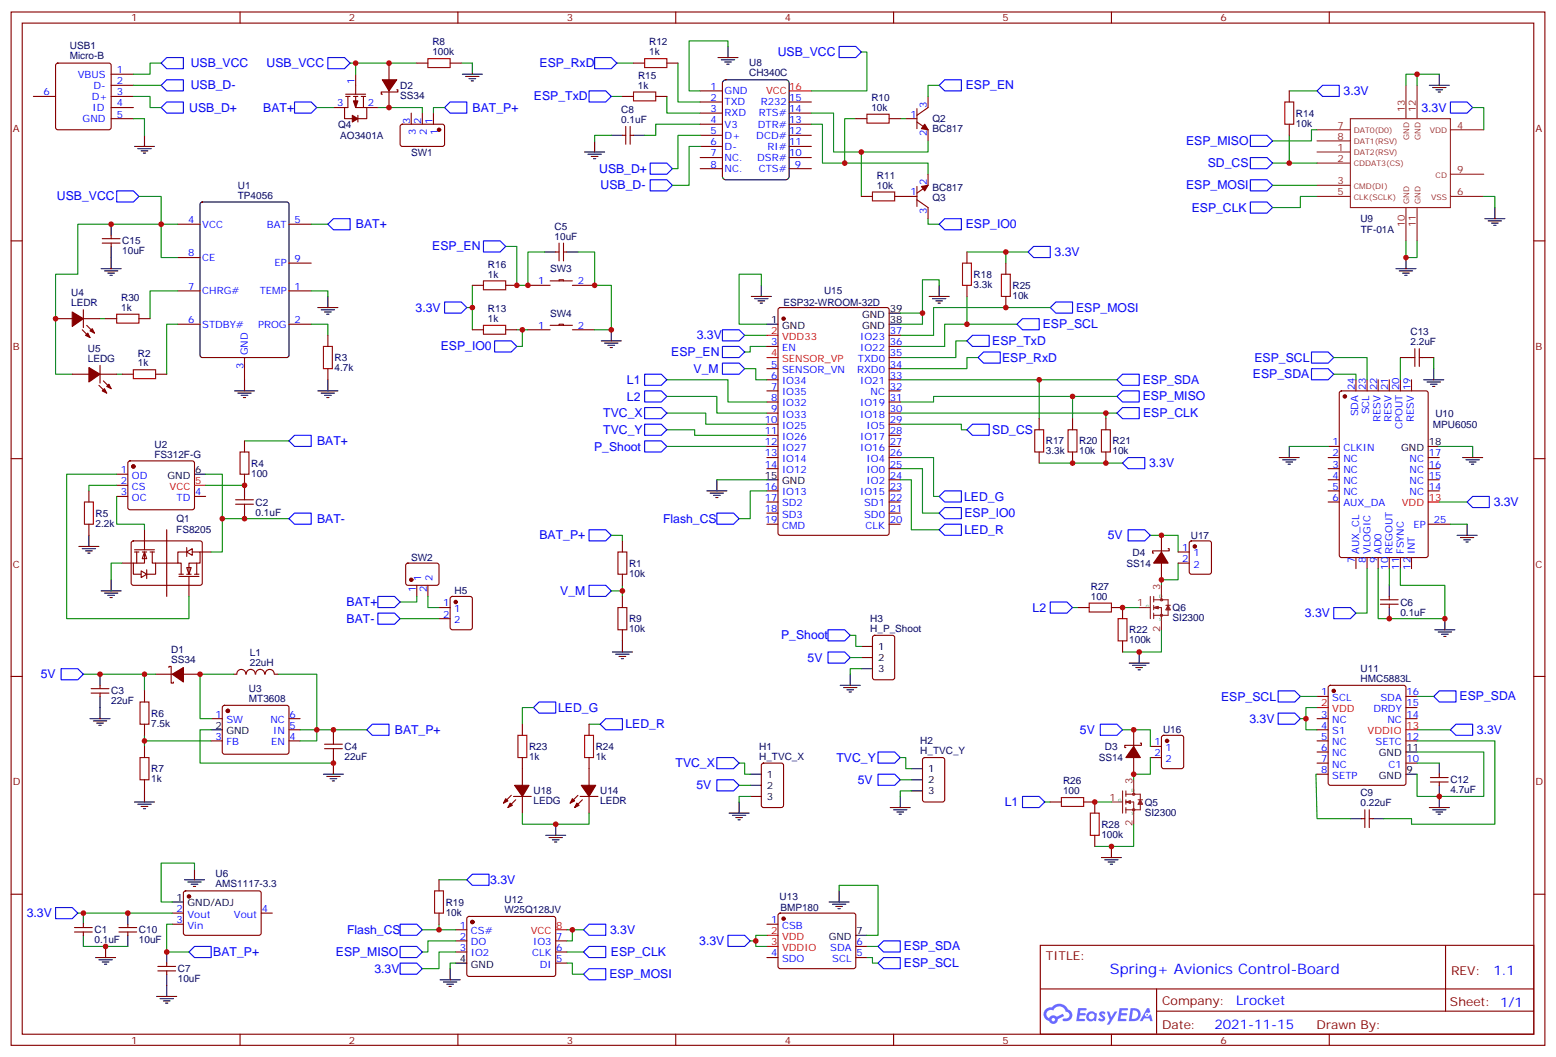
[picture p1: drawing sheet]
<svg xmlns="http://www.w3.org/2000/svg" width="494mm" height="336mm" viewBox="0 0 494 336" stroke-linecap="round" stroke-linejoin="round" font-family="sans-serif">
<defs><g id="words">
<text font-size="4.6" fill="#00f" x="352.3" y="309.2">Spring+ Avionics Control-Board</text>
<g font-size="4.2" fill="#00f">
<text x="474" y="309.4">1.1</text>
<text x="392.4" y="319">Lrocket</text>
<text x="385.5" y="326.8">2021-11-15</text>
</g>
<g font-size="3.9" fill="#00f">
<text x="246.9" y="17.8">USB_VCC</text>
<text x="60.5" y="21.3">USB_VCC</text>
<text x="84.6" y="21.3">USB_VCC</text>
<text x="171.3" y="21.3">ESP_RxD</text>
<text x="60.5" y="28.3">USB_D-</text>
<text x="306.6" y="28.4">ESP_EN</text>
<text x="60.1" y="35.4">USB_D+</text>
<text x="83.6" y="35.4">BAT+</text>
<text x="150" y="35.4">BAT_P+</text>
<text x="169.5" y="31.9">ESP_TxD</text>
<text x="426.5" y="30.1">3.3V</text>
<text x="451.2" y="35.4">3.3V</text>
<text x="376.5" y="46">ESP_MISO</text>
<text x="383.4" y="53">SD_CS</text>
<text x="190.2" y="54.8">USB_D+</text>
<text x="18.1" y="63.6">USB_VCC</text>
<text x="190.7" y="60.1">USB_D-</text>
<text x="376.5" y="60.1">ESP_MOSI</text>
<text x="378.3" y="67.2">ESP_CLK</text>
<text x="113" y="72.4">BAT+</text>
<text x="306.6" y="72.4">ESP_IO0</text>
<text x="137.2" y="79.5">ESP_EN</text>
<text x="334.8" y="81.3">3.3V</text>
<text x="131.9" y="98.9">3.3V</text>
<text x="341.6" y="98.9">ESP_MOSI</text>
<text x="221.2" y="107.7">3.3V</text>
<text x="331" y="104.2">ESP_SCL</text>
<text x="139.9" y="111.3">ESP_IO0</text>
<text x="213.1" y="113">ESP_EN</text>
<text x="314.9" y="109.5">ESP_TxD</text>
<text x="220.1" y="118.4">V_M</text>
<text x="318.1" y="114.8">ESP_RxD</text>
<text x="398.2" y="114.9">ESP_SCL</text>
<text x="199" y="121.9">L1</text>
<text x="362.7" y="121.8">ESP_SDA</text>
<text x="397.7" y="120.1">ESP_SDA</text>
<text x="199" y="127.2">L2</text>
<text x="362.7" y="127.1">ESP_MISO</text>
<text x="191.5" y="137.8">TVC_Y</text>
<text x="191.5" y="132.5">TVC_X</text>
<text x="314.9" y="137.7">SD_CS</text>
<text x="362.9" y="132.4">ESP_CLK</text>
<text x="100.6" y="141.2">BAT+</text>
<text x="188.6" y="143.1">P_Shoot</text>
<text x="364.7" y="148.3">3.3V</text>
<text x="306" y="158.9">LED_G</text>
<text x="474.1" y="160.7">3.3V</text>
<text x="100.6" y="165.9">BAT-</text>
<text x="210.5" y="166">Flash_CS</text>
<text x="306.1" y="164.2">ESP_IO0</text>
<text x="171.2" y="171.3">BAT_P+</text>
<text x="306.1" y="169.5">LED_R</text>
<text x="351.6" y="171.2">5V</text>
<text x="177.8" y="188.9">V_M</text>
<text x="110" y="197.8">BAT-</text>
<text x="110" y="192.4">BAT+</text>
<text x="327.8" y="194.2">L2</text>
<text x="414.2" y="196">3.3V</text>
<text x="247.9" y="203">P_Shoot</text>
<text x="12.9" y="215.3">5V</text>
<text x="256.4" y="210">5V</text>
<text x="177.2" y="226">LED_G</text>
<text x="387.6" y="222.5">ESP_SCL</text>
<text x="463.3" y="222.4">ESP_SDA</text>
<text x="125.3" y="233">BAT_P+</text>
<text x="198.5" y="231.2">LED_R</text>
<text x="342.8" y="233">5V</text>
<text x="396.6" y="229.5">3.3V</text>
<text x="468.8" y="233">3.3V</text>
<text x="214.4" y="243.6">TVC_X</text>
<text x="265.5" y="241.8">TVC_Y</text>
<text x="221.1" y="250.6">5V</text>
<text x="272.2" y="248.8">5V</text>
<text x="318.9" y="256">L1</text>
<text x="155.6" y="280.7">3.3V</text>
<text x="8.5" y="291.2">3.3V</text>
<text x="110.1" y="296.5">Flash_CS</text>
<text x="193.6" y="296.5">3.3V</text>
<text x="67.7" y="303.5">BAT_P+</text>
<text x="106.6" y="303.5">ESP_MISO</text>
<text x="193.9" y="303.5">ESP_CLK</text>
<text x="222" y="300.1">3.3V</text>
<text x="286.9" y="301.7">ESP_SDA</text>
<text x="118.9" y="308.8">3.3V</text>
<text x="193.4" y="310.6">ESP_MOSI</text>
<text x="286.9" y="307">ESP_SCL</text>
</g>
<g font-size="3.9" fill="#800">
<text x="332" y="304.7">TITLE:</text>
<text x="460.6" y="309.4">REV:</text>
<text x="368.9" y="318.9">Company:</text>
<text x="460.2" y="319.5">Sheet: 1/1</text>
<text x="368.9" y="326.6">Date:</text>
<text x="417.9" y="326.7">Drawn By:</text>
</g>
<g font-size="3.2" fill="#800">
<text x="41.6" y="6.8">1</text>
<text x="110.8" y="6.8">2</text>
<text x="179.9" y="6.8">3</text>
<text x="249.1" y="6.8">4</text>
<text x="318.2" y="6.8">5</text>
<text x="387.3" y="6.8">6</text>
<text x="4.1" y="41.9">A</text>
<text x="487.4" y="41.9">A</text>
<text x="4.1" y="111.1">B</text>
<text x="487.4" y="111.1">B</text>
<text x="4.1" y="180.2">C</text>
<text x="487.4" y="180.2">C</text>
<text x="4.1" y="249.3">D</text>
<text x="487.4" y="249.3">D</text>
<text x="41.6" y="331.4">1</text>
<text x="110.8" y="331.4">2</text>
<text x="179.9" y="331.4">3</text>
<text x="249.1" y="331.4">4</text>
<text x="318.2" y="331.4">5</text>
<text x="387.3" y="331.4">6</text>
</g>
<g font-size="3.2" fill="#000080">
<text x="22.2" y="15.7">USB1</text>
<text x="137.2" y="17.6">100k</text>
<text x="137.2" y="14.4">R8</text>
<text x="206" y="17.6">1k</text>
<text x="206" y="14.4">R12</text>
<text x="22.1" y="18.8">Micro-B</text>
<text x="237.8" y="20.9">U8</text>
<text x="127" y="28.3">D2</text>
<text x="202.5" y="28.2">1k</text>
<text x="202.5" y="25">R15</text>
<text x="237.8" y="24.1">CH340C</text>
<text x="127" y="31.4">SS34</text>
<text x="197.2" y="35.9">C8</text>
<text x="276.6" y="35.2">10k</text>
<text x="276.6" y="32.1">R10</text>
<text x="107.3" y="40.6">Q4</text>
<text x="197.2" y="39.1">0.1uF</text>
<text x="296" y="42">BC817</text>
<text x="296" y="38.9">Q2</text>
<text x="411.3" y="40.2">10k</text>
<text x="411.3" y="37">R14</text>
<text x="108" y="44.1">AO3401A</text>
<text x="130.5" y="49.4">SW1</text>
<text x="75.5" y="59.9">U1</text>
<text x="278.4" y="59.9">10k</text>
<text x="278.4" y="56.8">R11</text>
<text x="75.5" y="63.1">TP4056</text>
<text x="296" y="60.5">BC817</text>
<text x="296" y="63.7">Q3</text>
<text x="431.8" y="70.5">U9</text>
<text x="38.8" y="77.6">C15</text>
<text x="176" y="76.1">10uF</text>
<text x="176.1" y="73">C5</text>
<text x="431.9" y="74.1">TF-01A</text>
<text x="38.8" y="80.8">10uF</text>
<text x="154.9" y="88.1">1k</text>
<text x="154.9" y="85">R16</text>
<text x="174.6" y="86.5">SW3</text>
<text x="309" y="88.2">R18</text>
<text x="22.6" y="94.1">U4</text>
<text x="38.5" y="95.6">R30</text>
<text x="261.6" y="93.5">U15</text>
<text x="309" y="91.4">3.3k</text>
<text x="321.4" y="94.9">10k</text>
<text x="321.4" y="91.7">R25</text>
<text x="22.6" y="97.3">LEDR</text>
<text x="38.5" y="98.7">1k</text>
<text x="154.9" y="99.1">R13</text>
<text x="174.6" y="100.6">SW4</text>
<text x="248.7" y="97">ESP32-WROOM-32D</text>
<text x="154.9" y="102.2">1k</text>
<text x="447.7" y="106.5">C13</text>
<text x="27.9" y="111.8">U5</text>
<text x="43.8" y="113.2">R2</text>
<text x="447.7" y="109.6">2.2uF</text>
<text x="27.9" y="114.9">LEDG</text>
<text x="43.8" y="116.3">1k</text>
<text x="106.2" y="117.8">4.7k</text>
<text x="106.2" y="114.7">R3</text>
<text x="454.8" y="135.8">MPU6050</text>
<text x="455.6" y="132.3">U10</text>
<text x="49" y="142.1">U2</text>
<text x="332" y="141.1">R17</text>
<text x="342.6" y="141.1">R20</text>
<text x="353.1" y="141.1">R21</text>
<text x="49" y="145.3">FS312F-G</text>
<text x="79.7" y="148.2">R4</text>
<text x="332" y="144.3">3.3k</text>
<text x="342.5" y="144.3">10k</text>
<text x="353.1" y="144.3">10k</text>
<text x="79.7" y="151.3">100</text>
<text x="81.1" y="160.5">C2</text>
<text x="30.3" y="167.2">2.2k</text>
<text x="30.3" y="164">R5</text>
<text x="56" y="165.9">Q1</text>
<text x="81.1" y="163.7">0.1uF</text>
<text x="56" y="169.4">FS8205</text>
<text x="378" y="171.1">U17</text>
<text x="130.5" y="178.1">SW2</text>
<text x="199.7" y="179.9">R1</text>
<text x="357.6" y="179.9">SS14</text>
<text x="359.5" y="176.4">D4</text>
<text x="199.7" y="183.1">10k</text>
<text x="144.3" y="188.7">H5</text>
<text x="346.2" y="190.4">100</text>
<text x="346.2" y="187.3">R27</text>
<text x="199.7" y="197.5">R9</text>
<text x="276.2" y="197.5">H3</text>
<text x="372.2" y="197.2">SI2300</text>
<text x="372.2" y="194.1">Q6</text>
<text x="444.5" y="195.4">0.1uF</text>
<text x="444.5" y="192.3">C6</text>
<text x="199.7" y="200.7">10k</text>
<text x="276.2" y="200.7">H_P_Shoot</text>
<text x="358.4" y="201.1">R22</text>
<text x="54.3" y="207.4">D1</text>
<text x="79.3" y="208.3">L1</text>
<text x="358.4" y="204.2">100k</text>
<text x="54.3" y="210.5">SS34</text>
<text x="79.3" y="211.5">22uH</text>
<text x="431.9" y="213.2">U11</text>
<text x="35.3" y="220.5">C3</text>
<text x="79" y="219.7">U3</text>
<text x="431.9" y="216.4">HMC5883L</text>
<text x="35.3" y="223.7">22uF</text>
<text x="48" y="227.5">R6</text>
<text x="79" y="222.9">MT3608</text>
<text x="48" y="230.7">7.5k</text>
<text x="369.2" y="232.9">U16</text>
<text x="109.4" y="238.1">C4</text>
<text x="167.9" y="238.1">R23</text>
<text x="189.1" y="238.1">R24</text>
<text x="241" y="238.1">H1</text>
<text x="292.1" y="239.5">H_TVC_Y</text>
<text x="292.1" y="236.3">H2</text>
<text x="350.7" y="238.1">D3</text>
<text x="48" y="245.2">R7</text>
<text x="109.4" y="241.3">22uF</text>
<text x="167.9" y="241.3">1k</text>
<text x="189.1" y="241.3">1k</text>
<text x="241" y="241.2">H_TVC_X</text>
<text x="348.8" y="241.7">SS14</text>
<text x="48" y="248.4">1k</text>
<text x="337.4" y="249">R26</text>
<text x="460.4" y="251.9">4.7uF</text>
<text x="460.4" y="248.7">C12</text>
<text x="169.3" y="255.4">LEDG</text>
<text x="169.3" y="252.2">U18</text>
<text x="190.5" y="255.4">LEDR</text>
<text x="190.5" y="252.2">U14</text>
<text x="337.4" y="252.2">100</text>
<text x="363.4" y="255.8">Q5</text>
<text x="431.8" y="256">0.22uF</text>
<text x="431.8" y="252.9">C9</text>
<text x="349.6" y="262.8">R28</text>
<text x="363.4" y="258.9">SI2300</text>
<text x="349.6" y="266">100k</text>
<text x="68.4" y="281.6">AMS1117-3.3</text>
<text x="68.4" y="278.5">U6</text>
<text x="141.5" y="287.5">R19</text>
<text x="160.2" y="286.7">U12</text>
<text x="247.5" y="285.8">U13</text>
<text x="141.5" y="290.7">10k</text>
<text x="160.2" y="289.9">W25Q128JV</text>
<text x="247.7" y="289.3">BMP180</text>
<text x="30" y="299.5">0.1uF</text>
<text x="30" y="296.3">C1</text>
<text x="44.1" y="299.5">10uF</text>
<text x="44.1" y="296.3">C10</text>
<text x="56.4" y="311.8">10uF</text>
<text x="56.4" y="308.7">C7</text>
</g>
<g font-size="3.2" fill="#00f">
<text x="37" y="23.2">1</text>
<text x="24.7" y="24.6">VBUS</text>
<text x="29.6" y="28.2">D-</text>
<text x="37" y="26.7">2</text>
<text x="112.5" y="26.7" transform="rotate(-90 112.5 26.7)">1</text>
<text x="225.5" y="28.5">1</text>
<text x="230" y="29.9">GND</text>
<text x="13.9" y="30.3">6</text>
<text x="29.2" y="31.7">D+</text>
<text x="29.4" y="35.2">ID</text>
<text x="37" y="33.8">4</text>
<text x="37" y="30.3">3</text>
<text x="107" y="33.8">3</text>
<text x="116.8" y="33.8">2</text>
<text x="225.5" y="35.6">3</text>
<text x="225.5" y="32">2</text>
<text x="230" y="33.4">TXD</text>
<text x="241.5" y="33.4">R232</text>
<text x="250.5" y="32">15</text>
<text x="250.5" y="35.6">14</text>
<text x="294.2" y="34.1" transform="rotate(-90 294.2 34.1)">3</text>
<text x="26.2" y="38.7">GND</text>
<text x="37" y="37.3">5</text>
<text x="130.2" y="39.3" transform="rotate(-90 130.2 39.3)">3</text>
<text x="133.7" y="39.3" transform="rotate(-90 133.7 39.3)">2</text>
<text x="137.2" y="39.3" transform="rotate(-90 137.2 39.3)">1</text>
<text x="225.5" y="39.1">4</text>
<text x="230" y="40.5">V3</text>
<text x="230" y="37">RXD</text>
<text x="240.6" y="40.5">DTR#</text>
<text x="240.8" y="37">RTS#</text>
<text x="250.5" y="39.1">13</text>
<text x="289" y="37.3">1</text>
<text x="131.9" y="42.8" transform="rotate(-90 131.9 42.8)">3</text>
<text x="135.5" y="42.8" transform="rotate(-90 135.5 42.8)">2</text>
<text x="139" y="42.8" transform="rotate(-90 139 42.8)">1</text>
<text x="225.5" y="46.1">6</text>
<text x="225.5" y="42.6">5</text>
<text x="230" y="47.6">D-</text>
<text x="230" y="44">D+</text>
<text x="240.1" y="44">DCD#</text>
<text x="243.6" y="47.6">RI#</text>
<text x="250.5" y="42.6">12</text>
<text x="250.5" y="46.1">11</text>
<text x="294.2" y="43.2" transform="rotate(-90 294.2 43.2)">2</text>
<text x="225.5" y="53.2">8</text>
<text x="225.5" y="49.7">7</text>
<text x="230" y="51.1">NC.</text>
<text x="240.4" y="51.1">DSR#</text>
<text x="250.5" y="49.7">10</text>
<text x="252.2" y="53.2">9</text>
<text x="230" y="54.6">NC.</text>
<text x="240.8" y="54.6">CTS#</text>
<text x="294.2" y="58.8" transform="rotate(-90 294.2 58.8)">2</text>
<text x="289" y="62">1</text>
<text x="59.7" y="70.8">4</text>
<text x="93.5" y="70.8">5</text>
<text x="294.2" y="67.9" transform="rotate(-90 294.2 67.9)">3</text>
<text x="64.2" y="72.2">VCC</text>
<text x="84.7" y="72.2">BAT</text>
<text x="59.7" y="81.4">8</text>
<text x="64.2" y="82.8">CE</text>
<text x="93.5" y="83.2">9</text>
<text x="87.1" y="84.6">EP</text>
<text x="59.7" y="92">7</text>
<text x="64.2" y="93.4">CHRG#</text>
<text x="82.5" y="93.4">TEMP</text>
<text x="93.5" y="92">1</text>
<text x="170.8" y="90.2">1</text>
<text x="183.4" y="90.2">2</text>
<text x="59.7" y="102.6">6</text>
<text x="64.2" y="104">STDBY#</text>
<text x="81.9" y="104">PROG</text>
<text x="93.5" y="102.6">2</text>
<text x="170.8" y="104.4">1</text>
<text x="183.4" y="104.4">2</text>
<text x="273.1" y="107.9">IO23</text>
<text x="282.4" y="106.1">37</text>
<text x="78.7" y="112.8" transform="rotate(-90 78.7 112.8)">GND</text>
<text x="244.8" y="109.6">3</text>
<text x="248.2" y="111.4">EN</text>
<text x="273.1" y="111.4">IO22</text>
<text x="282.4" y="109.6">36</text>
<text x="282.4" y="113.2">35</text>
<text x="77.3" y="117.3" transform="rotate(-90 77.3 117.3)">3</text>
<text x="244.8" y="116.7">5</text>
<text x="248.2" y="118.5">SENSOR_VN</text>
<text x="272.1" y="118.5">RXD0</text>
<text x="272.3" y="114.9">TXD0</text>
<text x="282.4" y="116.7">34</text>
<text x="244.8" y="123.8">7</text>
<text x="244.8" y="120.2">6</text>
<text x="248.2" y="125.5">IO35</text>
<text x="248.2" y="122">IO34</text>
<text x="273.1" y="122">IO21</text>
<text x="276.3" y="125.5">NC</text>
<text x="282.4" y="120.2">33</text>
<text x="282.4" y="123.8">32</text>
<text x="430" y="123.9" transform="rotate(-90 430 123.9)">24</text>
<text x="433.6" y="123.9" transform="rotate(-90 433.6 123.9)">23</text>
<text x="437.1" y="123.9" transform="rotate(-90 437.1 123.9)">22</text>
<text x="440.6" y="123.9" transform="rotate(-90 440.6 123.9)">21</text>
<text x="444.1" y="123.9" transform="rotate(-90 444.1 123.9)">20</text>
<text x="447.7" y="123.9" transform="rotate(-90 447.7 123.9)">19</text>
<text x="244.8" y="130.8">9</text>
<text x="244.8" y="127.3">8</text>
<text x="248.2" y="129">IO32</text>
<text x="273.1" y="129">IO19</text>
<text x="282.4" y="127.3">31</text>
<text x="282.4" y="130.8">30</text>
<text x="434.6" y="131.6" transform="rotate(-90 434.6 131.6)">SCL</text>
<text x="242.7" y="137.9">11</text>
<text x="242.7" y="134.3">10</text>
<text x="248.2" y="136.1">IO25</text>
<text x="248.2" y="132.6">IO33</text>
<text x="273.1" y="132.6">IO18</text>
<text x="275.1" y="136.1">IO5</text>
<text x="282.4" y="134.3">29</text>
<text x="282.4" y="137.9">28</text>
<text x="431.1" y="132.2" transform="rotate(-90 431.1 132.2)">SDA</text>
<text x="438.1" y="134" transform="rotate(-90 438.1 134)">RESV</text>
<text x="441.7" y="134" transform="rotate(-90 441.7 134)">RESV</text>
<text x="445.2" y="136.3" transform="rotate(-90 445.2 136.3)">CPOUT</text>
<text x="448.7" y="134" transform="rotate(-90 448.7 134)">RESV</text>
<text x="242.7" y="141.4">12</text>
<text x="248.2" y="143.2">IO27</text>
<text x="248.2" y="139.6">IO26</text>
<text x="273.1" y="139.6">IO17</text>
<text x="273.1" y="143.2">IO16</text>
<text x="282.4" y="141.4">27</text>
<text x="422.9" y="141.4">1</text>
<text x="426.4" y="143.2">CLKIN</text>
<text x="242.7" y="148.4">14</text>
<text x="242.7" y="144.9">13</text>
<text x="248.2" y="146.7">IO14</text>
<text x="275.1" y="146.7">IO4</text>
<text x="282.4" y="144.9">26</text>
<text x="282.4" y="148.4">25</text>
<text x="422.9" y="144.9">2</text>
<text x="422.9" y="148.4">3</text>
<text x="426.4" y="146.7">NC</text>
<text x="447.4" y="146.7">NC</text>
<text x="453.5" y="148.4">16</text>
<text x="453.5" y="144.9">17</text>
<text x="38.4" y="150.2">1</text>
<text x="38.4" y="153.7">2</text>
<text x="41.9" y="152">OD</text>
<text x="41.9" y="155.5">CS</text>
<text x="242.7" y="155.5">16</text>
<text x="248.2" y="150.2">IO12</text>
<text x="275.1" y="150.2">IO0</text>
<text x="275.1" y="153.7">IO2</text>
<text x="282.4" y="152">24</text>
<text x="282.4" y="155.5">23</text>
<text x="422.9" y="152">4</text>
<text x="422.9" y="155.5">5</text>
<text x="426.4" y="150.2">NC</text>
<text x="426.4" y="153.7">NC</text>
<text x="447.4" y="153.7">NC</text>
<text x="447.4" y="150.2">NC</text>
<text x="453.5" y="155.5">14</text>
<text x="453.5" y="152">15</text>
<text x="38.4" y="157.3">3</text>
<text x="41.9" y="159">OC</text>
<text x="56" y="159">TD</text>
<text x="61.9" y="157.3">4</text>
<text x="242.7" y="159">17</text>
<text x="248.2" y="160.8">SD2</text>
<text x="248.2" y="157.3">IO13</text>
<text x="273.1" y="157.3">IO15</text>
<text x="274.3" y="160.8">SD1</text>
<text x="282.4" y="159">22</text>
<text x="422.9" y="159">6</text>
<text x="426.4" y="157.3">NC</text>
<text x="426.4" y="160.8">AUX_DA</text>
<text x="447.4" y="157.3">NC</text>
<text x="242.7" y="166.1">19</text>
<text x="242.7" y="162.6">18</text>
<text x="248.2" y="167.9">CMD</text>
<text x="248.2" y="164.3">SD3</text>
<text x="274.3" y="164.3">SD0</text>
<text x="274.7" y="167.9">CLK</text>
<text x="282.4" y="162.6">21</text>
<text x="282.4" y="166.1">20</text>
<text x="448.7" y="167.5">EP</text>
<text x="455.1" y="166.1">25</text>
<text x="375.3" y="174.9">1</text>
<text x="375.3" y="178.4">2</text>
<text x="378.8" y="176.7">1</text>
<text x="430" y="178.9" transform="rotate(-90 430 178.9)">7</text>
<text x="431.4" y="176" transform="rotate(-90 431.4 176)">AUX_CL</text>
<text x="433.6" y="178.9" transform="rotate(-90 433.6 178.9)">8</text>
<text x="435" y="176" transform="rotate(-90 435 176)">VLOGIC</text>
<text x="437.1" y="178.9" transform="rotate(-90 437.1 178.9)">9</text>
<text x="438.5" y="176" transform="rotate(-90 438.5 176)">AD0</text>
<text x="442" y="176" transform="rotate(-90 442 176)">REGOUT</text>
<text x="445.6" y="176" transform="rotate(-90 445.6 176)">FSYNC</text>
<text x="449.1" y="176" transform="rotate(-90 449.1 176)">INT</text>
<text x="133.7" y="184.5" transform="rotate(-90 133.7 184.5)">1</text>
<text x="137.2" y="184.5" transform="rotate(-90 137.2 184.5)">2</text>
<text x="378.8" y="180.2">2</text>
<text x="440.6" y="180.9" transform="rotate(-90 440.6 180.9)">10</text>
<text x="444.1" y="180.9" transform="rotate(-90 444.1 180.9)">11</text>
<text x="447.7" y="180.9" transform="rotate(-90 447.7 180.9)">12</text>
<text x="131.9" y="188" transform="rotate(-90 131.9 188)">1</text>
<text x="135.5" y="188" transform="rotate(-90 135.5 188)">2</text>
<text x="140.7" y="192.5">1</text>
<text x="140.7" y="196.1">2</text>
<text x="144.2" y="194.3">1</text>
<text x="144.2" y="197.8">2</text>
<text x="419.4" y="220.8">1</text>
<text x="446.4" y="220.8">16</text>
<text x="68.4" y="227.8">1</text>
<text x="91.9" y="227.8">6</text>
<text x="419.4" y="227.8">3</text>
<text x="422.9" y="222.5">SCL</text>
<text x="435.9" y="226.1">DRDY</text>
<text x="438.2" y="222.5">SDA</text>
<text x="446.4" y="227.8">14</text>
<text x="446.4" y="224.3">15</text>
<text x="71.9" y="229.6">SW</text>
<text x="85.8" y="229.6">NC</text>
<text x="86.7" y="233.1">IN</text>
<text x="91.9" y="231.4">5</text>
<text x="419.4" y="231.4">4</text>
<text x="422.9" y="229.6">NC</text>
<text x="422.9" y="233.1">S1</text>
<text x="440.4" y="229.6">NC</text>
<text x="68.4" y="234.9">3</text>
<text x="71.9" y="236.6">FB</text>
<text x="86" y="236.6">EN</text>
<text x="91.9" y="234.9">4</text>
<text x="366.5" y="236.6">1</text>
<text x="370" y="238.4">1</text>
<text x="419.4" y="234.9">5</text>
<text x="419.4" y="238.4">6</text>
<text x="422.9" y="236.6">NC</text>
<text x="436.6" y="236.6">SETC</text>
<text x="446.4" y="234.9">12</text>
<text x="366.5" y="240.2">2</text>
<text x="370" y="241.9">2</text>
<text x="419.4" y="241.9">7</text>
<text x="419.4" y="245.5">8</text>
<text x="422.9" y="240.2">NC</text>
<text x="422.9" y="243.7">NC</text>
<text x="440.7" y="243.7">C1</text>
<text x="446.4" y="241.9">10</text>
<text x="422.9" y="247.2">SETP</text>
<text x="56" y="289.6">2</text>
<text x="56" y="293.1">3</text>
<text x="59.5" y="291.3">Vout</text>
<text x="74.2" y="291.3">Vout</text>
<text x="83.1" y="289.6">4</text>
<text x="244.8" y="293.1">1</text>
<text x="59.5" y="294.9">Vin</text>
<text x="146" y="294.9">1</text>
<text x="146" y="298.4">2</text>
<text x="149.5" y="296.6">CS#</text>
<text x="176.6" y="298.4">7</text>
<text x="248.2" y="294.9">CSB</text>
<text x="146" y="301.9">3</text>
<text x="149.5" y="300.1">DO</text>
<text x="149.5" y="303.7">IO2</text>
<text x="168.9" y="303.7">CLK</text>
<text x="169.2" y="300.1">IO3</text>
<text x="176.6" y="305.4">5</text>
<text x="176.6" y="301.9">6</text>
<text x="244.8" y="303.7">4</text>
<text x="248.2" y="305.4">SDO</text>
<text x="263.6" y="301.9">SDA</text>
<text x="264.2" y="305.4">SCL</text>
<text x="271.8" y="303.7">5</text>
<text x="271.8" y="300.1">6</text>
<text x="171.3" y="307.2">DI</text>
</g>
<g font-size="3.2" fill="#f00">
<text x="243.2" y="29.9">VCC</text>
<text x="250.5" y="28.5">16</text>
<text x="244.8" y="106.1">2</text>
<text x="248.2" y="107.9">VDD33</text>
<text x="244.8" y="113.2">4</text>
<text x="248.2" y="114.9">SENSOR_VP</text>
<text x="53.8" y="155.5">VCC</text>
<text x="61.9" y="153.7">5</text>
<text x="445" y="160.8">VDD</text>
<text x="453.5" y="159">13</text>
<text x="419.4" y="224.3">2</text>
<text x="422.9" y="226.1">VDD</text>
<text x="434.1" y="233.1">VDDIO</text>
<text x="446.4" y="231.4">13</text>
<text x="168.5" y="296.6">VCC</text>
<text x="176.6" y="294.9">8</text>
<text x="244.8" y="296.6">2</text>
<text x="248.2" y="298.4">VDD</text>
<text x="244.8" y="300.1">3</text>
<text x="248.2" y="301.9">VDDIO</text>
</g>
<g font-size="3.2" fill="#8d2323">
<text x="445.9" y="35.6" transform="rotate(-90 445.9 35.6)">13</text>
<text x="449.4" y="35.6" transform="rotate(-90 449.4 35.6)">12</text>
<text x="424.5" y="40.9">7</text>
<text x="462.5" y="40.9">4</text>
<text x="424.5" y="47.9">1</text>
<text x="424.5" y="44.4">8</text>
<text x="424.5" y="51.4">2</text>
<text x="424.5" y="58.5">3</text>
<text x="462.5" y="55">9</text>
<text x="424.5" y="62">5</text>
<text x="462.5" y="62">6</text>
<text x="445.9" y="72" transform="rotate(-90 445.9 72)">10</text>
<text x="449.4" y="72" transform="rotate(-90 449.4 72)">11</text>
<text x="368.3" y="187.3" transform="rotate(-90 368.3 187.3)">3</text>
<text x="361" y="192.5">1</text>
<text x="368.3" y="200.6" transform="rotate(-90 368.3 200.6)">2</text>
<text x="359.5" y="249" transform="rotate(-90 359.5 249)">3</text>
<text x="352.2" y="254.3">1</text>
<text x="359.5" y="262.3" transform="rotate(-90 359.5 262.3)">2</text>
</g>
<g font-size="3.2">
<text x="273.6" y="100.8">GND</text>
<text x="282.4" y="99.1">39</text>
<text x="244.8" y="102.6">1</text>
<text x="248.2" y="104.4">GND</text>
<text x="273.6" y="104.4">GND</text>
<text x="282.4" y="102.6">38</text>
<text x="444.7" y="143.2">GND</text>
<text x="453.5" y="141.4">18</text>
<text x="53.1" y="152">GND</text>
<text x="61.9" y="150.2">6</text>
<text x="242.7" y="152">15</text>
<text x="248.2" y="153.7">GND</text>
<text x="278.7" y="206.3">1</text>
<text x="278.7" y="209.8">2</text>
<text x="278.7" y="213.4">3</text>
<text x="68.4" y="231.4">2</text>
<text x="71.9" y="233.1">GND</text>
<text x="446.4" y="238.4">11</text>
<text x="294.6" y="245.1">1</text>
<text x="437.7" y="240.2">GND</text>
<text x="446.4" y="245.5">9</text>
<text x="243.4" y="246.9">1</text>
<text x="243.4" y="250.4">2</text>
<text x="294.6" y="248.6">2</text>
<text x="437.7" y="247.2">GND</text>
<text x="243.4" y="253.9">3</text>
<text x="294.6" y="252.2">3</text>
<text x="56" y="286">1</text>
<text x="59.5" y="287.8">GND/ADJ</text>
<text x="263.1" y="298.4">GND</text>
<text x="271.8" y="296.6">7</text>
<text x="146" y="305.4">4</text>
<text x="149.5" y="307.2">GND</text>
</g>
<g font-size="2.5" fill="#8d2323">
<text x="429.7" y="42.3">DAT0(D0)</text>
<text x="429.7" y="45.8">DAT1(RSV)</text>
<text x="447.3" y="44.4" transform="rotate(-90 447.3 44.4)">GND</text>
<text x="450.8" y="44.4" transform="rotate(-90 450.8 44.4)">GND</text>
<text x="453.8" y="42.3">VDD</text>
<text x="429.7" y="49.3">DAT2(RSV)</text>
<text x="429.7" y="52.8">CDDAT3(CS)</text>
<text x="429.7" y="59.9">CMD(DI)</text>
<text x="455.7" y="56.4">CD</text>
<text x="429.7" y="63.4">CLK(SCLK)</text>
<text x="447.3" y="64.8" transform="rotate(-90 447.3 64.8)">GND</text>
<text x="450.8" y="64.8" transform="rotate(-90 450.8 64.8)">GND</text>
<text x="454.3" y="63.4">VSS</text>
</g>
<g font-size="1.4" fill="#238d23">
<text x="367.9" y="189.7">D</text>
<text x="363.7" y="192.9">G</text>
<text x="367.9" y="197.1">S</text>
<text x="359.1" y="251.5">D</text>
<text x="354.9" y="254.6">G</text>
<text x="359.1" y="258.9">S</text>
</g>
</g></defs>
<g fill="none" stroke="#870000" stroke-width=".35">
<path d="M3.5 3.8h486.9v328.1h-486.9zM7.1 7.3h479.7v321.1h-479.7zM76.2 3.8v3.5M145.3 3.8v3.5M214.5 3.8v3.5M283.6 3.8v3.5M352.8 3.8v3.5M421.9 3.8v3.5M3.5 76.5h3.6M486.8 76.5h3.6M3.5 145.6h3.6M486.8 145.6h3.6"/>
<path d="M3.5 214.8h3.6M486.8 214.8h3.6M3.5 283.9h3.6M486.8 283.9h3.6M330.2 300.1h156.6v28.3h-156.6zM330.2 314h156.5M367.1 314v14.1M458.8 300.2v20.8M76.2 328.4v3.5M145.3 328.4v3.5M214.5 328.4v3.5M283.6 328.4v3.5"/>
<path d="M352.8 328.4v3.5M367.1 321h119.6M421.9 328.4v3.5"/>
</g>
<g fill="#5487ff">
<path d="M349.2 321.3a1.22 1.22 0 0 1 1.7 .3l-.4 .6a.47 .47 0 0 0-.3-.4 .47 .47 0 0 0-.5 .1l.1 .3a1.14 1.14 0 0 1 .8 1.7 1.14 1.14 0 0 1-1.9 0l-.2-.2 .5-.5 .7 .4a.29 .29 0 0 0 .3-.3 .29 .29 0 0 0-.2-.3 1.04 1.04 0 0 1-.6-1.7z"/>
<path d="M342.2 320.1h2.3l.4 .2-.2 .5h-1.8l-.1 .9h1.5l.3 .3-.3 .4h-1.6l-.2 1.1h1.7l.2 .4-.2 .3h-2.6z"/>
<path d="M355.3 320.1l2.7 .2-.1 .5h-1.8l-.2 .9h1.6l.3 .3-.4 .4h-1.6l-.1 1.1h1.7l.2 .4-.2 .3h-2.7z"/>
<path d="M364.1 320.1h.7l.3 1.2-.6 .3a.69 .69 0 0 0-1 .3 .69 .69 0 0 0 .4 1 .69 .69 0 0 0 .9-.6l.5-.3 .6 2.2h-.8l-.3-.9h-1.7l-.5 .9h-.8z"/>
<path d="M351.3 321.2h.8l.6 1.8 1.1-1.8h.9l-2.6 4.1h-.8l.9-1.5z"/>
<path d="M358.9 320.1l-.6 4.1h1.3a2.11 2.11 0 0 0 2.5-2.1 2.11 2.11 0 0 0-2.5-2zM359.6 320.8a1.43 1.43 0 0 1 1.6 1.6 1.43 1.43 0 0 1-2 1.1z"/>
<path d="M345.2 321.7a1.54 1.54 0 0 0-.1 2.1 1.54 1.54 0 0 0 2.1 .2l.7 .2 .3-2.3-.6-.3a1.49 1.49 0 0 0-2.4 .1zM345.4 322.7a.95 .95 0 0 1 1.9 0 .95 .95 0 0 1-1.9 0z"/>
<path d="M331.9 320.4a2.18 2.18 0 0 0 1.1 3.8 1.44 1.44 0 0 0 1.6 .9 1.44 1.44 0 0 0 1.2-1.5l2-1-.5-.7-1.9 .9a1.47 1.47 0 0 0-2.4 .5 1.39 1.39 0 0 1-.7-2 1.39 1.39 0 0 1 2-.4 2.12 2.12 0 0 1 2.2-1.3 2.12 2.12 0 0 1 1.9 1.6 1.14 1.14 0 0 1 1 1.5 1.14 1.14 0 0 1-1.6 .7 .43 .43 0 0 0-.5 .3 .43 .43 0 0 0 .4 .5 1.98 1.98 0 0 0 2.5-1.2 1.98 1.98 0 0 0-1.2-2.5 3.1 3.1 0 0 0-5.3-.7l-.9 .1zM333.8 323.7a.55 .55 0 0 1 1.1 0 .55 .55 0 0 1-1.1 0z"/>
<circle cx="364.1" cy="322.2" r=".26"/>
</g>
<path d="M63.7 64.3l.5-.2h26.8l.7 .5v48.2l-.4 .7h-27.1l-.6-.4-.1-48.3zM61.7 150.6h3.6M67 231.7h3.6" fill="none" stroke="#000" stroke-width=".35"/>
<g fill="none" stroke="#870000" stroke-width=".35">
<path d="M56.4 71.2h7.1M91.7 71.2h7.1M56.4 92.4h7.1M56.4 81.8h7.1M91.7 92.4h7.1M91.7 83.5h7.1M56.4 102.9h7.1M77.6 113.5v7.1M91.7 102.9h7.1M37 150.6h3.6M37 154.1h3.6M37 157.6h3.6"/>
<path d="M40.8 146.5l.5-.2h19.7l.5 .2 .2 .5v14.4l-.7 .5-20-.1-.4-.7v-14.1zM61.7 157.6h3.6M74.1 214.1h1M75.2 214a1.41 1.41 0 0 1 1.4-1.5 1.41 1.41 0 0 1 1.4 1.5M78.2 214a1.41 1.41 0 0 1 1.4-1.5 1.41 1.41 0 0 1 1.4 1.5M81.2 214a1.41 1.41 0 0 1 1.4-1.5 1.41 1.41 0 0 1 1.4 1.5M84.2 214a1.41 1.41 0 0 1 1.4-1.5 1.41 1.41 0 0 1 1.4 1.5M87.1 214.1h1.1M67 228.2h3.6M67 235.2h3.6M70.8 224.1l.5-.2h19.7l.5 .2 .2 .5v14.4l-.7 .5-20-.1-.4-.6v-14.2zM91.7 228.2h3.5"/>
<path d="M91.7 235.2h3.5M91.7 231.7h3.5"/>
</g>
<g fill="#870000" stroke="#870000" stroke-width=".35">
<circle cx="42.3" cy="148.1" r=".53"/>
<circle cx="72.3" cy="225.7" r=".53"/>
</g>
<path d="M61.7 154.1h3.6" fill="none" stroke="#f00" stroke-width=".35"/>
<g fill="#fff" stroke="#870000" stroke-width=".35">
<path d="M45.9 175.3l.7 2.1h-1.4z"/>
<path d="M44.8 181.3l1.8 1-1.8 1.1z"/>
</g>
<path d="M38.8 178.8h3.5M42.7 174.6h6.3M42.7 175.3h1.4M43.4 175.3v3.5M45.2 175.3h1.4M45.9 175.3v3.5h-3.6v3.5h2.5M45.9 168.2v6.4M47.6 175.3h1.4M48.3 175.3v3.5h1.1v3.5h-2.8M52.9 168.2v3.5M46.6 180.9v2.8" fill="none" stroke="#870000" stroke-width=".35"/>
<g fill="#fff" stroke="#870000" stroke-width=".35">
<path d="M59.3 180.2h1.4l-.7 2.1z"/>
<path d="M59.3 175.3l1.7-1.1v2.1z"/>
</g>
<g fill="none" stroke="#870000" stroke-width=".35">
<path d="M10.6 30.6h7M17.9 20.2l.4-.2h16.3l.5 .2 .2 .5v19.8l-.3 .5-.4 .2h-16.3l-.5-.2-.2-.5v-19.8zM35.3 30.6h7M35.3 34.1h7M35.3 27.1h7M35.3 23.6h7M35.3 37.7h7M105.8 34.1h3.6M109.7 30.6h1.4M109.7 29.9h6.4M110.4 30.6v3.5h-1v3.6h2.4M112.2 30.6h1.4"/>
<path d="M112.9 30.6v3.5h3.5M112.9 23.6v6.3M113.6 36.6v2.1M114.7 30.6h1.4M115.4 30.6v3.5M116.4 34.1v3.6h-2.8M116.4 34.1h3.5M123.5 20v5.3M123.5 28.9v5.2M125.9 28.5h.4v.7h-5.3v.7h.4M127.2 39.6l.5-.2 13 .1 .4 .6-.1 6-.6 .4-13-.1-.4-.6v-5.7zM130.5 35.9v3.5"/>
<path d="M132.3 20h3.5M134.1 35.9v3.5M137.6 35.9v3.5M142.9 20h3.5M197.6 30.6h3.5M201.1 20h3.5M208.1 30.6h3.6M211.7 20h3.5M222.2 32.4h7.1M222.2 35.9h7.1M222.2 39.4h7.1M222.2 28.9h7.1"/>
<path d="M250.5 32.4h7M250.5 35.9h7M250.5 39.4h7M271.6 37.7h3.6M282.2 37.7h3.6M287.5 37.7h3.5M291 38.7l3.6 2.5v3.5M291 34.5v6.4M294.6 30.6v3.5l-3.6 2.5M409.2 28.9v3.5M409.2 39.4v3.6M197.6 43h1"/>
<path d="M198.6 40.1v5.7M200 43h1.1M200 40.1v5.7M222.2 43h7.1M222.2 46.5h7.1M222.2 50h7.1M222.2 53.6h7.1M250.5 43h7M250.5 46.5h7M250.5 50h7M250.5 53.6h7M291 59.2v6.3"/>
<path d="M294.6 55.3v3.5l-3.6 2.5M32.5 75.8h5.6M32.5 77.2h5.6M35.3 74.7v1.1M35.3 77.2v1M177.4 77.2v5.6M178.9 77.2v5.6M273.4 62.4h3.5M284 62.4h7M291 63.4l3.6 2.5v3.5M26.5 98.4v5.6M149.9 90.6h3.6"/>
<path d="M160.5 90.6h3.5M167.6 90.6h7M174.6 89.2h7.1M176.4 80h1M177.4 89.2v-.4h1.5v.4M178.9 80h1M181.7 90.6h7M247.2 97.9l.4-.3h33.9l.7 .5v71.2l-.4 .6-34.2 .1-.6-.5-.1-71.1zM306.9 80v3.5M306.9 90.6v3.5M319.3 83.5v3.6M319.3 94.1v3.5"/>
<path d="M17.6 101.2h5.3M22.9 118.8h5.3M26.1 104.7l2.5 2.5M26.5 101.2h5.2M27.5 103.3l2.5 2.5M31.7 118.8h5.3M31.7 116v5.6M33.5 101.2h3.5M38.8 118.8h3.5M44.1 101.2h3.5M49.4 118.8h3.5M104.1 106.5v3.5"/>
<path d="M104.1 117.1v3.5M149.9 104.7h3.6M160.5 104.7h3.5M167.6 104.7h7M174.6 103.3h7.1M177.4 103.3v-.4h1.5v.4M181.7 104.7h7M243.4 110h3.5M243.4 117.1h3.5M282.2 113.5h3.6M282.2 106.5h3.6M282.2 110h3.6"/>
<path d="M282.2 117.1h3.6M448 113.5h1.1M449.1 110.7v5.6M450.5 110.7v5.6M450.5 113.5h1.1M31.4 122.3l2.5 2.5M32.8 120.9l2.5 2.5M77.6 140v3.5M243.4 120.6h3.5M243.4 124.1h3.5M243.4 127.6h3.5M243.4 131.2h3.5"/>
<path d="M243.4 134.7h3.5M243.4 138.2h3.5M282.2 120.6h3.6M282.2 124.1h3.6M282.2 127.6h3.6M282.2 131.2h3.6M282.2 134.7h3.6M282.2 138.2h3.6M329.8 132.9v3.6M340.4 132.9v3.6M351 132.9v3.6M425.3 124.3l.5-.2h26.8l.7 .4v51.8l-.4 .7h-27.1l-.6-.4-.1-51.8z"/>
<path d="M430.4 120.6v3.5M433.9 120.6v3.5M437.4 120.6v3.5M441 120.6v3.5M444.5 120.6v3.5M448 120.6v3.5M28.2 155.9v3.5M74.8 158.7h5.6M77.6 150.6v3.5M77.6 157.6v1.1M243.4 141.7h3.5M243.4 145.3h3.5"/>
<path d="M243.4 148.8h3.5M243.4 155.9h3.5M243.4 159.4h3.5M282.2 141.7h3.6M282.2 145.3h3.6M282.2 148.8h3.6M282.2 152.3h3.6M282.2 155.9h3.6M282.2 159.4h3.6M329.8 143.5v3.5M340.4 143.5v3.5M351 143.5v3.5"/>
<path d="M421.6 141.7h3.5M421.6 145.3h3.5M421.6 148.8h3.5M421.6 152.3h3.5M421.6 155.9h3.5M421.6 159.4h3.5M453.3 145.3h3.5M453.3 148.8h3.5M453.3 152.3h3.5M453.3 155.9h3.5M28.2 166.4v3.6M41.9 171.9l.4-.2 21.5 .1 .4 .6-.1 13-.6 .4h-21.4l-.5-.7v-12.7z"/>
<path d="M49.4 178.8h7M52.9 171.7v17.7M59.3 175.3h-2.9v3.5h1.1v3.5M59.3 173.8v2.9M61 175.3h2.5v3.5h-3.5v3.5M62.4 178.8v3.5M63.5 175.3h3.5M74.8 160.1h5.6M77.6 160.1v1M129 179l.5-.2h9.4l.4 .7v5.9l-.7 .4h-9.4l-.4-.7v-5.6zM197.6 171.7v3.6M243.4 166.4h3.5"/>
<path d="M243.4 162.9h3.5M282.2 166.4h3.6M282.2 162.9h3.6M368.7 170v5.3M368.7 178.8v5.3M370.8 174.2h.3v.7h-5.3v.7h.4M373.9 175.3h3.6M373.9 178.8h3.6M377.7 171.9l.5-.2h5.6l.7 .5v9.4l-.4 .7h-5.9l-.7-.4v-9.5zM430.4 177v3.6M433.9 177v3.6M437.4 177v3.6"/>
<path d="M441 177v3.6M444.5 177v3.6M448 177v3.6M453.3 166.4h7.1M56.8 183h6.3M56.8 182.3h1.4M59.3 182.3h1.4M60 183v6.4M61.7 182.3h1.4M132.3 185.8v3.6M135.8 185.8v3.6M139.3 192.9h3.6"/>
<path d="M139.3 196.4h3.6M143.1 189.6l.5-.2h5.6l.7 .4v9.4l-.4 .7-5.9 .1-.7-.5v-9.4zM197.6 182.3v3.5M197.6 189.4v3.5M197.6 200v3.5M342.2 192.9h3.5M352.8 192.9h3.5v3.5M438.1 191.8h5.7M438.1 190.4h5.7M441 189.4v1M441 191.8v1.1M28.9 218.7h5.7"/>
<path d="M31.7 217.6v1.1M45.9 219.4v3.5M49.4 214.1h5.3M53.6 211.9v-.3h.7v5.3h.7v-.4M58.2 214.1h5.3M277.2 201.9l.4-.2h5.7l.6 .4 .1 13-.5 .7h-5.9l-.6-.4-.1-13zM356.3 203.5v3.5M421.8 217.8l.5-.2h23.3l.5 .2 .2 .5v30.3l-.3 .5-.4 .2h-23.3l-.5-.2-.2-.5v-30.3zM28.9 220.1h5.7M31.7 220.1v1M45.9 229.9v3.6M45.9 237v3.5"/>
<path d="M103 236.3h5.7M103 237.7h5.7M105.8 235.2v1.1M105.8 237.7v1.1M165.8 229.9v3.6M187 229.9v3.6M359.8 231.7v5.3M361.9 235.9h.4v.7h-5.3v.7h.4M365.1 237h3.6M368.9 233.7l.5-.2h5.6l.7 .4v9.4l-.5 .7-5.8 .1-.7-.5v-9.4zM418 221.1h3.6M418 228.2h3.6"/>
<path d="M418 231.7h3.6M418 235.2h3.6M418 238.8h3.6M446.3 221.1h3.5M446.3 228.2h3.5M446.3 235.2h3.5M446.3 224.6h3.5M45.9 247.6v3.5M162.3 252.5l-2.5 2.5M163 252.9h5.6M163.7 253.9l-2.5 2.5M165.8 240.5v8.8"/>
<path d="M165.8 252.9v5.3M183.4 252.5l-2.4 2.5M184.1 252.9h5.7M184.9 253.9l-2.5 2.5M187 240.5v8.8M187 252.9v5.3M241.9 242.5l.5-.2h5.6l.7 .4v13l-.5 .6-5.8 .1-.7-.5v-12.9zM293 240.7l.5-.2h5.7l.6 .5 .1 12.9-.5 .7h-5.9l-.6-.4-.1-13zM333.4 254.6h3.5M344 254.6h3.5v3.6M359.8 240.5v5.3M365.1 240.5h3.6"/>
<path d="M418 242.3h3.6M418 245.8h3.6M432.2 259.9h1M433.2 257.1v5.6M434.6 257.1v5.6M434.6 259.9h1.1M446.3 242.3h3.5M454 246.9h5.7M454 248.3h5.7M456.8 245.8v1.1M456.8 248.3v1M139.3 279.3v3.6"/>
<path d="M347.5 265.2v3.5M23.6 294.5h5.7M23.6 295.9h5.7M26.5 293.4v1.1M26.5 295.9v1.1M37.7 294.5h5.7M37.7 295.9h5.7M40.6 293.4v1.1M40.6 295.9v1.1M54.7 289.9h3.5M54.7 293.4h3.5M58.4 283.1l.5-.2h23.6l.4 .7-.1 12.9-.6 .5-23.6-.1-.4-.6v-12.7z"/>
<path d="M82.9 289.9h3.5M139.3 289.9v3.5M144.6 295.2h3.6M144.6 298.7h3.6M148.4 291.2l.5-.2h27.1l.4 .7-.1 17.9-.6 .4h-27.1l-.4-.7v-17.6zM176.4 298.7h3.5M243.4 293.4h3.5M247.2 290.1l.4-.2h23.3l.5 .2 .2 .5v16.5l-.7 .5-23.5-.1-.5-.7v-16.2zM50.1 306.8h5.6M50.1 308.3h5.6M52.9 305.8v1M52.9 308.3v1"/>
<path d="M144.6 302.3h3.6M176.4 302.3h3.5M176.4 305.8h3.5M243.4 304h3.5M271.6 304h3.6M271.6 300.5h3.6"/>
</g>
<g fill="#870000" stroke="#870000" stroke-width=".35">
<path d="M54.7 214.1l3.5-2.2v4.6z"/>
<path d="M293.5 39.4l1.1 1.8-2.1-.3z"/>
<path d="M292.5 59.2l2.1-.4-1.1 1.8z"/>
<path d="M121.4 25.3h4.5l-2.4 3.6z"/>
<path d="M112.2 32h1.4l-.7 2.1z"/>
<path d="M111.8 36.6l1.8 1.1-1.8 1z"/>
<path d="M359.8 237l2.1 3.5h-4.5z"/>
<path d="M368.7 175.3l2.1 3.5h-4.6z"/>
<path d="M22.9 99.1l3.6 2.1-3.6 2.4z"/>
<path d="M27.9 105.8l.7 1.4-1.4-.7z"/>
<path d="M28.6 105.1l.7-.7 .7 1.4z"/>
<path d="M28.2 116.7l3.5 2.1-3.5 2.5z"/>
<path d="M33.2 123.4l.7 1.4-1.4-.7z"/>
<path d="M33.9 122.7l.7-.7 .7 1.4z"/>
<path d="M163.3 249.3h4.6l-2.1 3.6z"/>
<path d="M160.5 253.6l.7 .7-1.4 .7z"/>
<path d="M161.9 255l.7 .7-1.4 .7z"/>
<path d="M184.5 249.3h4.6l-2.1 3.6z"/>
<path d="M181.7 253.6l.7 .7-1.4 .7z"/>
<path d="M183.1 255l.7 .7-1.4 .7z"/>
<circle cx="60" cy="284.6" r=".53"/>
<circle cx="426.9" cy="125.9" r=".53"/>
<circle cx="423.3" cy="219.4" r=".53"/>
<circle cx="149.9" cy="292.7" r=".53"/>
<circle cx="248.7" cy="291.7" r=".53"/>
<circle cx="370.4" cy="235.2" r=".53"/>
<circle cx="379.2" cy="173.5" r=".53"/>
<circle cx="144.6" cy="191.1" r=".53"/>
<circle cx="139.3" cy="41.2" r=".53"/>
<circle cx="130.5" cy="184.1" r=".53"/>
<circle cx="248.7" cy="101.2" r=".53"/>
</g>
<g fill="none" stroke="#00f" stroke-width=".35">
<path d="M104.1 18.3h5.3l1.7 1.7-1.7 1.8h-5.3zM188.7 18.3h5.3l1.8 1.7-1.8 1.8h-5.3zM266.3 14.7h5.3l1.8 1.8-1.8 1.8h-5.3zM51.2 27.1l1.7-1.8h5.3v3.6h-5.3zM51.2 20l1.7-1.7h5.3v3.5h-5.3zM52.9 32.4h5.3v3.5h-5.3l-1.7-1.8zM93.5 32.4h5.3l1.7 1.7-1.7 1.8h-5.3zM141.1 34.1l1.8-1.7h5.3v3.5h-5.3zM187 28.9h5.3l1.7 1.7-1.7 1.8h-5.3zM298.1 27.1l1.8-1.8h5.3v3.6h-5.3zM418 28.9l1.8-1.8h5.3v3.5h-5.3zM460.4 32.4h5.3l1.7 1.7-1.7 1.8h-5.3z"/>
<path d="M206.4 57.1h5.3l1.7 1.7-1.7 1.8h-5.3zM206.4 51.8h5.3l1.7 1.8-1.7 1.7h-5.3zM396.9 50h5.3l1.7 1.8-1.7 1.8h-5.3zM396.9 57.1h5.3l1.7 1.7-1.7 1.8h-5.3zM396.9 43h5.3l1.7 1.7-1.7 1.8h-5.3zM37 60.6h5.3l1.8 1.8-1.8 1.7h-5.3zM104.1 71.2l1.7-1.8h5.3v3.6h-5.3zM153.5 76.5h5.2l1.8 1.7-1.8 1.8h-5.2zM298.1 71.2l1.8-1.8h5.3v3.6h-5.3zM396.9 64.1h5.3l1.7 1.8-1.7 1.8h-5.3zM141.1 95.9h5.3l1.8 1.7-1.8 1.8h-5.3zM326.3 80l1.8-1.8h5.3v3.6h-5.3z"/>
<path d="M333.4 97.6l1.7-1.7h5.3v3.5h-5.3zM157 108.2h5.3l1.7 1.8-1.7 1.8h-5.3zM204.6 118.8h5.3l1.8 1.8-1.8 1.7h-5.3zM229.3 104.7h5.3l1.8 1.8-1.8 1.7h-5.3zM229.3 110h5.3l1.8 1.8-1.8 1.7h-5.3zM229.3 115.3h5.3l1.8 1.8-1.8 1.7h-5.3zM306.9 108.2l1.8-1.7h5.3v3.5h-5.3zM310.4 113.5l1.8-1.7h5.3v3.5h-5.3zM322.8 102.9l1.8-1.7h5.2v3.5h-5.2zM416.3 111.8h5.3l1.7 1.7-1.7 1.8h-5.3zM416.3 117.1h5.3l1.7 1.7-1.7 1.8h-5.3zM93.5 138.2h5.3v3.5h-5.3l-1.8-1.7z"/>
<path d="M204.6 140h5.3l1.8 1.7-1.8 1.8h-5.3zM204.6 124.1h5.3l1.8 1.8-1.8 1.7h-5.3zM204.6 134.7h5.3l1.8 1.8-1.8 1.7h-5.3zM204.6 129.4h5.3l1.8 1.8-1.8 1.7h-5.3zM306.9 136.5l1.8-1.8h5.3v3.5h-5.3zM354.5 125.9l1.8-1.8h5.3v3.5h-5.3zM354.5 131.2l1.8-1.8h5.3v3.5h-5.3zM354.5 120.6l1.8-1.8h5.3v3.5h-5.3zM298.1 157.6l1.8-1.7h5.3v3.5h-5.3zM356.3 147l1.8-1.7h5.3v3.5h-5.3zM467.4 157.6h5.3v3.5h-5.3l-1.7-1.7zM91.7 164.7l1.8-1.8h5.3v3.5h-5.3z"/>
<path d="M187 168.2h5.3l1.7 1.8-1.7 1.7h-5.3zM227.5 162.9h5.3l1.8 1.8-1.8 1.7h-5.3zM298.1 162.9l1.8-1.8h5.3v3.6h-5.3zM298.1 168.2l1.8-1.8h5.3v3.6h-5.3zM358.1 168.2h5.3l1.7 1.8-1.7 1.7h-5.3zM119.9 189.4h5.3l1.8 1.7-1.8 1.8h-5.3zM119.9 194.7h5.3l1.8 1.7-1.8 1.8h-5.3zM187 185.8h5.3l1.7 1.8-1.7 1.8h-5.3zM262.8 200h5.3l1.8 1.7-1.8 1.8h-5.3zM333.4 191.1h5.3l1.7 1.8-1.7 1.8h-5.3zM423.3 192.9h5.3l1.8 1.8-1.8 1.7h-5.3zM19.4 212.3h5.3l1.8 1.8-1.8 1.7h-5.3z"/>
<path d="M262.8 207h5.3l1.8 1.8-1.8 1.7h-5.3zM405.7 219.4h5.3l1.7 1.7-1.7 1.8h-5.3zM116.4 231.7l1.8-1.8h5.3v3.6h-5.3zM169.3 224.6l1.8-1.7h5.3v3.5h-5.3zM190.5 229.9l1.8-1.7h5.3v3.5h-5.3zM278.7 238.8h5.3l1.8 1.7-1.8 1.8h-5.3zM349.2 229.9h5.3l1.8 1.8-1.8 1.8h-5.3zM405.7 226.4h5.3l1.7 1.8-1.7 1.7h-5.3zM455.1 221.1l1.7-1.7h5.3v3.5h-5.3zM460.4 231.7l1.7-1.8h5.3v3.6h-5.3zM227.5 247.6h5.3l1.8 1.7-1.8 1.8h-5.3zM227.5 240.5h5.3l1.8 1.8-1.8 1.8h-5.3z"/>
<path d="M278.7 245.8h5.3l1.8 1.8-1.8 1.7h-5.3zM324.6 252.9h5.2l1.8 1.7-1.8 1.8h-5.2zM148.2 279.3l1.7-1.7h5.3v3.5h-5.3zM17.6 288.1h5.3l1.8 1.8-1.8 1.8h-5.3zM127 293.4h5.3l1.8 1.8-1.8 1.8h-5.3zM185.2 295.2l1.8-1.8h5.3v3.6h-5.3zM231.1 297h5.3l1.7 1.7-1.7 1.8h-5.3zM61.7 300.5h5.3v3.5h-5.3l-1.7-1.7zM127 300.5h5.3l1.8 1.8-1.8 1.7h-5.3zM127 305.8h5.3l1.8 1.8-1.8 1.7h-5.3zM185.2 302.3l1.8-1.8h5.3v3.5h-5.3zM185.2 309.3l1.8-1.7h5.3v3.5h-5.3z"/>
<path d="M278.7 305.8l1.8-1.8h5.3v3.6h-5.3zM278.7 300.5l1.8-1.8h5.3v3.6h-5.3z"/>
</g>
<g fill="none" stroke="#008700" stroke-width=".35">
<path d="M231.1 14.7v-1.7h-12.4v15.9h3.5M273.4 16.5h1.8v12.4h-17.7M42.3 30.6h5.3v3.5h3.6M42.3 37.7h3.6v5.3M42.3 27.1h8.9M51.2 20h-3.6v3.6h-5.3M100.5 34.1h5.3M111.1 20h21.2M112.9 20v3.6M119.9 34.1h14.2v1.8M141.1 34.1h-3.5v1.8M146.4 20h3.5"/>
<path d="M194 30.6h3.6M195.8 20h5.3M211.7 30.6v5.3h10.5M215.2 20v12.4h7M222.2 39.4h-14.1v3.6h-3.5M257.5 39.4h3.6v12.4h33.5v3.5M257.5 35.9h7.1v12.4h30v-3.6M271.6 37.7h-3.5v14.1M285.8 37.7h1.7M298.1 27.1h-3.5v3.5M409.2 28.9h8.8M449.8 23.6v3.5"/>
<path d="M456.8 23.6h-10.5v3.5M467.4 34.1h3.6v7.1M194 43h-5.3v1.7M222.2 43h-7v10.6h-1.8M222.2 46.5h-3.5v12.3h-5.3M273.4 48.3v14.1M403.9 51.8h14.1M403.9 58.8h14.1M409.2 43v8.8M418 41.2h-1.7v3.5h-12.4M44.1 62.4h7.1v8.8h5.2M98.8 71.2h5.3"/>
<path d="M160.5 78.2h3.5v12.4h3.6v-10.6h5.3M294.6 69.4v1.8h3.5M418 62.4h-5.3v3.5h-8.8M446.3 76.5v5.3h3.5v-5.3M471 62.4h3.5v3.5M56.4 81.8h-5.2v-10.6h-26.5v15.9h-7.1v31.7h5.3M56.4 92.4h-8.8v8.8M98.8 92.4h5.3v1.7M148.2 97.6h1.7M149.9 90.6v14.1M183.4 80h5.3v10.6h5.3v14.1h-5.3M241.7 90.6v-3.5h-7.1v15.8h8.8"/>
<path d="M285.8 99.4h7M298.1 90.6v-1.8h-5.3v14.1h-7M306.9 94.1v8.8M306.9 80h19.4M319.3 80v3.5M333.4 97.6h-37.1v8.9h-10.5M31.7 101.2h1.8M37 118.8h1.8M56.4 102.9h-3.5v15.9M98.8 102.9h5.3v3.6M164 104.7h3.6M165.8 104.7v5.3h-1.8"/>
<path d="M236.4 117.1h3.5v3.5h3.5M236.4 106.5h7M243.4 110h-5.3v1.8h-1.7M306.9 108.2h-3.5v5.3h-17.6M310.4 113.5h-3.5v3.6h-21.1M322.8 102.9h-22.9v7.1h-14.1M423.3 118.8h7.1v1.8M423.3 113.5h10.6v7.1M444.5 113.5v7.1M455.1 113.5v3.6M77.6 140h14.1M211.7 136.5h8.8v1.7h22.9"/>
<path d="M211.7 131.2h12.3v3.5h19.4M211.7 125.9h15.8v5.3h15.9M211.7 120.6h19.4v7h12.3M285.8 134.7h19.4v1.8h1.7M285.8 131.2h68.7M285.8 120.6h68.7M329.8 120.6v12.3M340.4 125.9v7M351 131.2v1.7M354.5 125.9h-58.2v1.7h-10.5M37 150.6h-15.8v45.8h38.8v-7M37 157.6v8.8h8.9v1.8"/>
<path d="M37 154.1h-8.8v1.8M65.3 150.6h5.3v14.1h21.1M65.3 154.1h12.3M211.7 141.7h31.7M227.5 152.3h15.9M243.4 155.9h-5.3v8.8h-3.5M285.8 148.8h7v14.1h5.3M285.8 145.3h10.5v12.3h1.8M285.8 152.3h3.5v15.9h8.8M329.8 147h26.5M409.2 141.7h12.4M456.8 159.4h8.9"/>
<path d="M456.8 141.7h10.6M38.8 178.8h-3.5v5.3M70.6 164.7v10.6h-3.6M194 170h3.6v1.7M365.1 170h8.8v5.3M373.9 178.8v5.3h-5.2v1.7M460.4 166.4h5.3M127 196.4h12.3M132.3 189.4v1.7h-5.3M135.8 189.4v3.5h3.5M194 187.6h3.6M197.6 185.8v3.6"/>
<path d="M340.4 192.9h1.8M356.3 192.9h5.3M368.7 200v7h-12.4M433.9 180.6v14.1h-3.5M437.4 180.6v15.8h21.2v-10.6h-14.1v-5.2M441 180.6v5.2M26.5 214.1h19.4M49.4 214.1h-3.5v5.3M74.1 214.1h-10.6v14.1h3.5M88.2 214.1h12.3v21.1h-5.3M269.9 201.7h1.7v3.5h1.8M269.9 208.8h3.5"/>
<path d="M273.4 212.3h-3.5v1.8M45.9 233.5v3.5M45.9 235.2h21.1M67 231.7h-3.5v10.6h42.3M95.2 231.7h21.2M169.3 224.6h-3.5v5.3M187 229.9h3.5M356.3 231.7h8.8v5.3M412.7 221.1h5.3M412.7 228.2h1.8M418 224.6h-3.5v7.1h3.5M449.8 238.8h21.2v14.1h-21.2v-7.1"/>
<path d="M449.8 235.2h24.7v26.5h-26.5v-1.8h-8.8M449.8 231.7h10.6M449.8 221.1h5.3M165.8 258.2v3.5h21.2v-3.5M234.6 242.3h1.8v3.5h1.7M234.6 249.3h3.5M238.1 252.9h-3.5v1.7M285.8 240.5h1.7v3.6h1.8M285.8 247.6h3.5M289.3 251.1h-3.5v1.8M331.6 254.6h1.8M347.5 254.6h5.3"/>
<path d="M365.1 240.5v5.3h-5.3v1.8M418 245.8h-.3l.3 14.1h10.6M449.8 242.3h7M61.7 275.8v-1.8h-10.5v12.4h3.5M139.3 279.3h8.9M359.8 261.7v7h-12.3M24.7 289.9h30M54.7 293.4h-1.8v8.9h7.1M134.1 295.2h10.5M139.3 293.4v1.8M144.6 298.7h-8.8v3.6h-1.7M179.9 295.2h5.3"/>
<path d="M181.7 295.2v3.5h-1.8M238.1 298.7h1.8M243.4 297h-3.5v3.5h3.5M266.3 282.9v-1.8h12.4v15.9h-3.5M26.5 300.5h14.1M144.6 305.8h-1.7v1.8M144.6 302.3h-5.3v5.3h-5.2M179.9 305.8h1.8v3.5h3.5M179.9 302.3h5.3M275.2 304h1.7v1.8h1.8M275.2 300.5h3.5"/>
</g>
<g fill="none" stroke="#000" stroke-width=".35">
<path d="M227.9 18.3h6.3M229 19h4.2M230 19.7h2.1M231.1 14.7v3.6M146.8 23.6h6.3M147.8 24.3h4.2M148.9 25h2.1M149.6 25.7h.7M149.9 20v3.6M229.5 25.8l.9-.5h19l.9 .5 .2 .6v29.6l-.5 .9-.6 .2h-19l-.9-.5-.2-.6v-29.6zM230.7 20.4h.7M453.7 27.1h6.3"/>
<path d="M454.7 27.8h4.3M455.8 28.5h2.1M456.5 29.2h.7M456.8 23.6v3.5M42.7 46.5h6.3M43.7 47.2h4.3M44.8 47.9h2.1M45.5 48.6h.7M45.9 43v3.5M185.6 48.3h6.3M186.6 49h4.3M187.7 49.7h2.1"/>
<path d="M188.4 50.4h.7M188.7 44.7v3.6M194 43h3.6M201.1 43h3.5M35.3 71.2v3.5M35.3 78.2v7.1M471.3 69.4h6.4M472.4 70.1h4.2M473.4 70.8h2.1M474.1 71.5h.7M474.5 65.9v3.5M32.1 85.3h6.4"/>
<path d="M33.2 86h4.2M34.2 86.7h2.1M34.9 87.4h.7M100.9 97.6h6.3M102 98.4h4.2M103 99.1h2.1M103.7 99.8h.7M104.1 94.1v3.5M172.9 80h3.5M179.9 80h3.5M238.5 94.1h6.3M239.5 94.8h4.3"/>
<path d="M240.6 95.5h2.1M241.3 96.2h.7M241.7 90.6v3.5M282.2 99.4h3.6M294.9 94.1h6.4M296 94.8h4.2M297 95.5h2.2M297.7 96.2h.7M298.1 90.6v3.5M443.1 85.3h6.3M444.1 86h4.3M445.2 86.7h2.1"/>
<path d="M445.9 87.4h.7M446.3 81.8v3.5M190.9 108.2h6.3M191.9 108.9h4.2M193 109.6h2.1M193.7 110.3h.7M194 104.7v3.5M243.4 102.9h3.5M282.2 102.9h3.6M444.5 113.5h3.5M451.6 113.5h3.5M455.1 117.1v3.5"/>
<path d="M74.4 124.1h6.4M75.5 124.8h4.2M76.6 125.5h2.1M77.3 126.2h.7M77.6 120.6v3.5M100.9 124.1h6.3M102 124.8h4.2M103 125.5h2.1M103.7 126.2h.7M104.1 120.6v3.5M451.9 120.6h6.4M453 121.3h4.2"/>
<path d="M454 122h2.1M454.7 122.7h.7M77.6 154.1v3.5M224.4 155.9h6.3M225.4 156.6h4.3M226.5 157.3h2.1M227.2 158h.7M227.5 152.3v3.6M243.4 152.3h3.5M406 145.3h6.4M407.1 146h4.2M408.2 146.7h2.1"/>
<path d="M408.9 147.4h.7M409.2 141.7v3.6M453.3 141.7h3.5M464.3 145.3h6.3M465.3 146h4.2M466.4 146.7h2.1M467.1 147.4h.7M467.4 141.7v3.6M25 173.5h6.4M26.1 174.2h4.2M27.2 174.9h2.1M27.9 175.6h.7"/>
<path d="M28.2 170v3.5M77.6 161.1v3.6M462.5 170h6.3M463.5 170.7h4.3M464.6 171.4h2.1M465.3 172.1h.7M465.7 166.4v3.6M32.1 187.6h6.4M33.2 188.3h4.2M34.2 189h2.1M34.9 189.7h.7M35.3 184.1v3.5"/>
<path d="M441 185.8v3.6M441 192.9v3.5M455.4 200h6.4M458.6 196.4v3.6M31.7 214.1v3.5M194.4 207h6.3M195.4 207.7h4.3M196.5 208.4h2.1M197.2 209.1h.7M197.6 203.5v3.5M266.7 217.6h6.3M267.8 218.3h4.2"/>
<path d="M268.8 219h2.1M269.5 219.7h.7M269.9 214.1v3.5M273.4 212.3h3.5M273.4 205.2h3.5M273.4 208.8h3.5M358.4 210.5h6.4M359.5 211.2h4.2M360.5 211.9h2.2M361.2 212.7h.7M361.6 207v3.5M456.5 200.7h4.2"/>
<path d="M457.6 201.4h2.1M458.3 202.1h.7M28.6 228.2h6.3M29.6 228.9h4.3M30.7 229.6h2.1M31.4 230.3h.7M31.7 221.1v7.1M105.8 231.7v3.5M105.8 238.8v7M446.3 238.8h3.5M42.7 254.6h6.3M43.7 255.3h4.3"/>
<path d="M44.8 256h2.1M45.5 256.8h.7M45.9 251.1v3.5M102.7 245.8h6.3M103.7 246.5h4.2M104.8 247.2h2.1M105.5 247.9h.7M231.4 258.2h6.4M232.5 258.9h4.2M233.5 259.6h2.2M234.6 254.6v3.6M238.1 245.8h3.6"/>
<path d="M238.1 252.9h3.6M238.1 249.3h3.6M282.6 256.4h6.3M283.6 257.1h4.3M284.7 257.8h2.1M285.4 258.5h.7M285.8 252.9v3.5M289.3 251.1h3.5M289.3 244.1h3.5M289.3 247.6h3.5M428.6 259.9h3.6M435.7 259.9h3.5"/>
<path d="M446.3 245.8h3.5M453.7 256.4h6.3M454.7 257.1h4.3M455.8 257.8h2.1M456.5 258.5h.7M456.8 242.3v3.5M456.8 249.3v7.1M58.6 279.3h6.3M61.7 275.8v3.5M173.2 265.2h6.4M174.3 265.9h4.2M175.3 266.6h2.1"/>
<path d="M176 267.3h.7M176.4 261.7v3.5M234.2 260.3h.7M349.6 272.3h6.4M350.7 273h4.2M351.7 273.7h2.1M352.4 274.4h.7M352.8 268.7v3.6M26.5 289.9v3.5M26.5 297v3.5M40.6 289.9v3.5M40.6 297v3.5"/>
<path d="M54.7 286.4h3.5M59.6 280h4.3M60.7 280.7h2.1M61.4 281.4h.7M263.2 286.4h6.3M264.2 287.1h4.3M265.3 287.8h2.1M266 288.5h.7M266.3 282.9v3.5M271.6 297h3.6M30.3 304h6.4M31.4 304.7h4.2"/>
<path d="M32.5 305.4h2.1M33.2 306.1h.7M33.5 300.5v3.5M49.7 316.4h6.4M50.8 317.1h4.2M51.9 317.8h2.1M52.6 318.5h.7M52.9 302.3v3.5M52.9 309.3v7.1M139.7 311.1h6.3M140.8 311.8h4.2M141.8 312.5h2.1"/>
<path d="M142.5 313.2h.7M142.9 307.6v3.5M144.6 305.8h3.6"/>
</g>
<g fill="none" stroke="#8c2424" stroke-width=".35">
<path d="M428.6 37.7h31.8v28.2h-31.8zM446.3 27.1v10.6M449.8 27.1v10.6M418 48.3h10.6M418 51.8h10.6M418 58.8h10.6M418 41.2h10.6M418 44.7h10.6M460.4 41.2h10.6M460.4 55.3h10.6M418 62.4h10.6M446.3 65.9v10.6"/>
<path d="M449.8 65.9v10.6M460.4 62.4h10.6M361.6 192.9h3.5M365.1 189.4v7M366.2 190.4h4.6v2.5M366.2 192.9h2.5v7.1M366.2 189.4v1.7M366.2 192.2v1.4M366.2 194.7v1.7M366.2 192.9l1.4 .4M366.9 192.9l.7 .4M367.6 192.5l-1.4 .4"/>
<path d="M367.6 192.5v.8M367.6 192.5l-1.1 .4 1.1 .4M368.7 185.8v4.6M370.1 192.2h1.4M370.8 193.3v2.1h-4.6M370.8 192.2l.7 1.4h-1.4zM370.8 192.9l.3 .7M370.8 192.9l-.4 .7M370.8 192.9l.3 .4M370.8 192.9l-.4 .4M352.8 254.6h3.5M356.3 251.1v7.1"/>
<path d="M357.4 252.2h4.5v2.4M357.4 254.6h2.4v7.1M357.4 251.1v1.8M357.4 253.9v1.4M357.4 256.4v1.8M357.4 254.6l1.4 .4M358.1 254.6l.7 .4M358.8 254.3l-1.4 .3M358.8 254.3v.7M358.8 254.3l-1.1 .3 1.1 .4M359.8 247.6v4.6M361.2 253.9h1.5"/>
<path d="M361.9 255v2.1h-4.5M361.9 253.9l.8 1.4h-1.5zM361.9 254.6l.4 .7M361.9 254.6l-.3 .7M361.9 254.6l.4 .4M361.9 254.6l-.3 .4"/>
<circle cx="368.7" cy="190.4" r=".35"/>
<circle cx="368.7" cy="195.4" r=".35"/>
<circle cx="359.8" cy="257.1" r=".35"/>
<circle cx="359.8" cy="252.2" r=".35"/>
</g>
<path d="M250.5 28.9h7M243.4 113.5h3.5M243.4 106.5h3.5M453.3 159.4h3.5M418 224.6h3.6M446.3 231.7h3.5M176.4 295.2h3.5M243.4 297h3.5M243.4 300.5h3.5" fill="none" stroke="#f00" stroke-width=".35"/>
<g fill="none" stroke="#a10000" stroke-width=".35">
<path d="M135.8 18.6h7.1v2.8h-7.1zM204.6 18.6h7.1v2.8h-7.1zM201.1 29.2h7v2.8h-7zM275.2 36.3h7v2.8h-7zM407.8 32.4h2.8v7h-2.8zM276.9 61h7.1v2.8h-7.1zM37 99.8h7.1v2.8h-7.1zM153.5 89.2h7v2.8h-7zM305.5 83.5h2.8v7.1h-2.8zM317.9 87.1h2.8v7h-2.8zM42.3 117.4h7.1v2.8h-7.1zM102.7 110h2.8v7.1h-2.8z"/>
<path d="M153.5 103.3h7v2.8h-7zM328.4 136.5h2.9v7h-2.9zM339 136.5h2.8v7h-2.8zM349.6 136.5h2.8v7h-2.8zM26.8 159.4h2.8v7h-2.8zM76.2 143.5h2.8v7.1h-2.8zM196.1 175.3h2.9v7h-2.9zM196.1 192.9h2.9v7.1h-2.9zM345.7 191.5h7.1v2.8h-7.1zM354.9 196.4h2.8v7.1h-2.8zM44.4 222.9h2.9v7h-2.9zM164.4 233.5h2.8v7h-2.8z"/>
<path d="M185.6 233.5h2.8v7h-2.8zM44.4 240.5h2.9v7.1h-2.9zM336.9 253.2h7.1v2.8h-7.1zM346.1 258.2h2.8v7h-2.8zM137.9 282.9h2.9v7h-2.9z"/>
</g>
<g fill="#c00">
<circle cx="51.2" cy="71.2" r=".88"/>
<circle cx="100.5" cy="231.7" r=".88"/>
<circle cx="63.5" cy="214.1" r=".88"/>
<circle cx="45.9" cy="235.2" r=".88"/>
<circle cx="45.9" cy="214.1" r=".88"/>
<circle cx="197.6" cy="187.6" r=".88"/>
<circle cx="268.1" cy="51.8" r=".88"/>
<circle cx="273.4" cy="48.3" r=".88"/>
<circle cx="112.9" cy="20" r=".88"/>
<circle cx="149.9" cy="97.6" r=".88"/>
<circle cx="167.6" cy="90.6" r=".88"/>
<circle cx="188.7" cy="90.6" r=".88"/>
<circle cx="194" cy="104.7" r=".88"/>
<circle cx="165.8" cy="104.7" r=".88"/>
<circle cx="446.3" cy="81.8" r=".88"/>
<circle cx="449.8" cy="23.6" r=".88"/>
<circle cx="458.6" cy="196.4" r=".88"/>
<circle cx="414.5" cy="228.2" r=".88"/>
<circle cx="139.3" cy="295.2" r=".88"/>
<circle cx="181.7" cy="295.2" r=".88"/>
<circle cx="409.2" cy="51.8" r=".88"/>
<circle cx="306.9" cy="102.9" r=".88"/>
<circle cx="329.8" cy="120.6" r=".88"/>
<circle cx="340.4" cy="125.9" r=".88"/>
<circle cx="351" cy="131.2" r=".88"/>
<circle cx="239.9" cy="298.7" r=".88"/>
<circle cx="176.4" cy="261.7" r=".88"/>
<circle cx="352.8" cy="268.7" r=".88"/>
<circle cx="359.8" cy="245.8" r=".88"/>
<circle cx="359.8" cy="231.7" r=".88"/>
<circle cx="368.7" cy="170" r=".88"/>
<circle cx="368.7" cy="184.1" r=".88"/>
<circle cx="361.6" cy="207" r=".88"/>
<circle cx="319.3" cy="80" r=".88"/>
<circle cx="123.5" cy="20" r=".88"/>
<circle cx="123.5" cy="34.1" r=".88"/>
<circle cx="164" cy="90.6" r=".88"/>
<circle cx="319.3" cy="97.6" r=".88"/>
<circle cx="340.4" cy="147" r=".88"/>
<circle cx="351" cy="147" r=".88"/>
<circle cx="356.3" cy="192.9" r=".88"/>
<circle cx="347.5" cy="254.6" r=".88"/>
<circle cx="35.3" cy="71.2" r=".88"/>
<circle cx="77.6" cy="154.1" r=".88"/>
<circle cx="77.6" cy="164.7" r=".88"/>
<circle cx="70.6" cy="164.7" r=".88"/>
<circle cx="31.8" cy="214.1" r=".88"/>
<circle cx="105.8" cy="231.7" r=".88"/>
<circle cx="105.8" cy="242.3" r=".88"/>
<circle cx="26.5" cy="289.9" r=".88"/>
<circle cx="40.6" cy="289.9" r=".88"/>
<circle cx="33.5" cy="300.5" r=".88"/>
<circle cx="52.9" cy="302.3" r=".88"/>
<circle cx="441" cy="196.4" r=".88"/>
<circle cx="456.8" cy="252.9" r=".88"/>
<circle cx="17.6" cy="101.2" r=".88"/>
<circle cx="292.8" cy="99.4" r=".88"/>
</g>
<use href="#words"/>
</svg>
